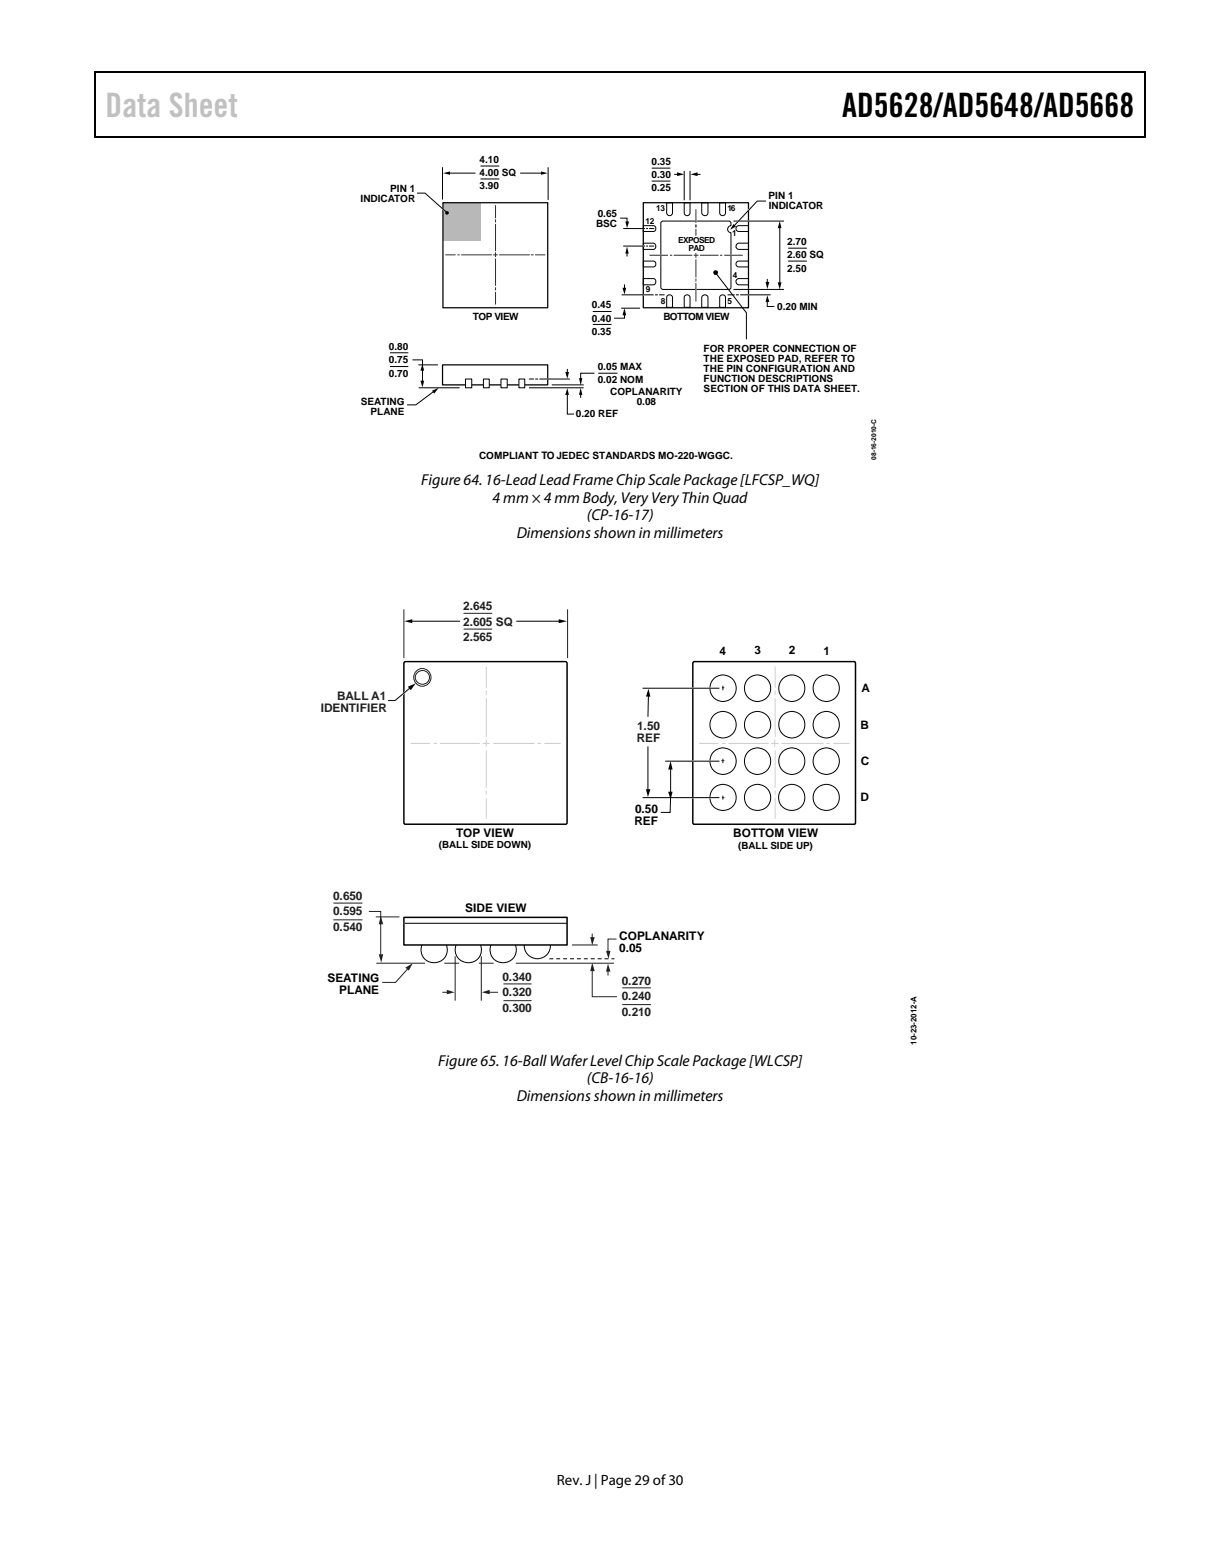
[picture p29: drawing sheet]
<svg xmlns="http://www.w3.org/2000/svg" width="216mm" height="279mm" viewBox="0 0 216 279" stroke-linecap="round" stroke-linejoin="round" font-family="sans-serif">
<defs><g id="words">
<text font-size="6" fill="#c1c1c1" x="18.9" y="20.9">Data Sheet</text>
<text font-size="6" x="150.9" y="20.9">AD5628/AD5648/AD5668</text>
<g font-size="2.8">
<text x="75.5" y="86.9">Figure 64. 16-Lead LeadFrame Chip Scale Package [LFCSP_WQ]</text>
<text x="88.3" y="90">4 mm × 4 mm Body, Very Very Thin Quad</text>
<text x="105.2" y="93.2">(CP-16-17)</text>
<text x="92.6" y="96.4">Dimensions shown in millimeters</text>
<text x="78.5" y="190.8">Figure 65. 16-BallWafer LevelChipScale Package [WLCSP]</text>
<text x="92.6" y="197.2">Dimensions shown in millimeters</text>
<text x="105.2" y="194">(CB-16-16)</text>
</g>
<text font-size="2.7" x="99.8" y="266">Rev. J | Page 29 of30</text>
<g font-size="2.1" fill="#221e1f">
<text x="83" y="109.2">2.645</text>
<text x="83" y="112">2.605 SQ</text>
<text x="83" y="114.9">2.565</text>
<text x="60.4" y="125.3">BALL A1</text>
<text x="57.5" y="127.4">IDENTIFIER</text>
<text x="114.2" y="130.7">1.50</text>
<text x="114.1" y="132.9">REF</text>
<text x="59.7" y="161.1">0.650</text>
<text x="59.7" y="163.9">0.595</text>
<text x="59.7" y="166.8">0.540</text>
<text x="90" y="175.6">0.340</text>
<text x="90" y="178.5">0.320</text>
<text x="111.4" y="176.4">0.270</text>
<text x="111.4" y="179.2">0.240</text>
<text x="90" y="181.3">0.300</text>
<text x="111.4" y="182">0.210</text>
</g>
<g font-size="2.1">
<text x="128.9" y="117.2">4</text>
<text x="135.2" y="117.2">3</text>
<text x="141.4" y="117.2">2</text>
<text x="147.5" y="117.2">1</text>
<text x="154.4" y="124">A</text>
<text x="154.2" y="130.6">B</text>
<text x="154.2" y="137">C</text>
<text x="154.2" y="143.5">D</text>
<text x="81.8" y="149.8">TOP VIEW</text>
<text x="113.7" y="147.7">REF</text>
<text x="113.8" y="145.6">0.50</text>
<text x="131.4" y="150">BOTTOM VIEW</text>
<text x="83.4" y="163.3">SIDE VIEW</text>
<text x="111" y="168.3">COPLANARITY</text>
<text x="111" y="170.4">0.05</text>
<text x="58.7" y="175.9">SEATING</text>
<text x="60.8" y="178">PLANE</text>
</g>
<g font-size="1.8">
<text x="85.9" y="29.1">4.10</text>
<text x="116.7" y="29.5">0.35</text>
<text x="69.9" y="34.3">PIN 1</text>
<text x="85.9" y="31.5">4.00 SQ</text>
<text x="85.9" y="33.9">3.90</text>
<text x="116.7" y="31.9">0.30</text>
<text x="116.7" y="34.2">0.25</text>
<text x="137.7" y="35.6">PIN 1</text>
<text x="64.6" y="36.1">INDICATOR</text>
<text x="106.8" y="40.6">BSC</text>
<text x="107.1" y="38.8">0.65</text>
<text x="137.7" y="37.4">INDICATOR</text>
<text x="141" y="43.9">2.70</text>
<text x="141" y="46.2">2.60 SQ</text>
<text x="141" y="48.6">2.50</text>
<text x="84.7" y="57.2">TOP VIEW</text>
<text x="106.1" y="55.2">0.45</text>
<text x="106.1" y="57.6">0.40</text>
<text x="106.1" y="60">0.35</text>
<text x="118.9" y="57.2">BOTTOM VIEW</text>
<text x="139.2" y="55.5">0.20 MIN</text>
<text x="69.7" y="62.7">0.80</text>
<text x="69.7" y="65.1">0.75</text>
<text x="126.1" y="63">FOR PROPER CONNECTION OF</text>
<text x="126.1" y="64.8">THE EXPOSED PAD, REFER TO</text>
<text x="69.7" y="67.4">0.70</text>
<text x="107.1" y="66.2">0.05 MAX</text>
<text x="107.1" y="68.6">0.02 NOM</text>
<text x="109.3" y="70.7">COPLANARITY</text>
<text x="126.1" y="66.6">THE PIN CONFIGURATION AND</text>
<text x="126.1" y="68.4">FUNCTION DESCRIPTIONS</text>
<text x="126.1" y="70.2">SECTION OF THIS DATA SHEET.</text>
<text x="64.6" y="72.5">SEATING</text>
<text x="66.4" y="74.3">PLANE</text>
<text x="103.2" y="74.7">0.20 REF</text>
<text x="114.1" y="72.5">0.08</text>
<text x="85.8" y="82.2">COMPLIANT TO JEDEC STANDARDS MO-220-WGGC.</text>
<text x="78.6" y="152">(BALL SIDE DOWN)</text>
<text x="132.3" y="152.1">(BALL SIDE UP)</text>
</g>
<g font-size="1.5">
<text x="115.7" y="40.1">12</text>
<text x="117.6" y="37.8">13</text>
<text x="130.3" y="37.8">16</text>
<text x="121.5" y="43.5">EXPOSED</text>
<text x="123.3" y="44.9">PAD</text>
<text x="131.2" y="42.2">1</text>
<text x="115.7" y="52.3">9</text>
<text x="131.3" y="49.8">4</text>
<text x="118.4" y="54.4">8</text>
<text x="130.4" y="54.4">5</text>
</g>
<text font-size="1.4" x="164.2" y="187.1" transform="rotate(-90 164.2 187.1)">10-23-2012-A</text>
<text font-size="1.2" x="157" y="82.4" transform="rotate(-90 157 82.4)">08-16-2010-C</text>
</g></defs>
<path d="M16.9 12.7h.2v1h-.2zM16.9 12.7h.2v.3h-.2zM82.5 12.7h.3v.3h-.3zM205.1 12.7h.3v1h-.3zM205.1 12.7h.3v.3h-.3zM16.9 24.4h.2v.2h-.2zM82.3 24.4h.2v.2h-.2zM205.1 24.4h.3v.2h-.3z" fill="#000"/>
<path d="M17 13.7v10.7M17.1 12.8h65.4M82.8 12.8h122.3M205.2 13.7v10.7M17.1 24.5h188" fill="none" stroke="#000" stroke-width=".25"/>
<path d="M141.2 44.4h3.4M141.2 46.8h3.4" fill="none" stroke="#000" stroke-width=".18"/>
<path d="M79.4 36.5h6.8v6.7h-6.8z" fill="#b5b7b9"/>
<g fill="none" stroke="#000" stroke-width=".18">
<path d="M74.7 34.6h1.4l4 3.5M79.3 30v5.6M80.4 31h4.8M86.1 32.1h3.4M86.1 29.7h3.4M93.2 31h4M98.2 30v5.7M111.1 39.1h1.2v.8M118.5 39.8l.3-.2h11.8l.3 .2 .1 .6a.64 .64 0 0 0-.6 .6 .64 .64 0 0 0 .6 .7v9.8l-.2 .3h-12l-.3-.1-.1-.2zM119.4 36.3h1.1v1.8a.52 .52 0 0 1-.5 .5 .52 .52 0 0 1-.6-.5zM122.6 36.3h1v1.8a.52 .52 0 0 1-.5 .5 .52 .52 0 0 1-.5-.5zM125.7 36.3h1.2v1.8a.56 .56 0 0 1-.6 .5 .56 .56 0 0 1-.6-.5z"/>
<path d="M128.9 36.3h1.1v1.8a.52 .52 0 0 1-.5 .5 .52 .52 0 0 1-.6-.5zM106.2 55.8h3.4M106.2 58.1h3.4M111.3 55.2h3.4M111.7 44.1h3.8M111.7 40.9h3.8M111.9 56.2v.8h-1.9M111.9 50.9v.9M112.3 45.2v.7M115.3 49.9h1.8a.57 .57 0 0 1 .4 .6 .57 .57 0 0 1-.4 .5h-1.8zM115.3 46.8h1.8a.53 .53 0 0 1 .4 .5 .53 .53 0 0 1-.4 .5h-1.8zM115.3 43.6h1.8a.57 .57 0 0 1 .4 .5 .57 .57 0 0 1-.4 .6h-1.8z"/>
<path d="M115.3 40.4h1.8a.53 .53 0 0 1 .4 .5 .53 .53 0 0 1-.4 .6h-1.8zM115.9 44.1h.1M115.9 40.9h.1M116.4 44.1h.7M116.4 40.9h.7M119.5 53a.54 .54 0 0 1 .6-.2 .54 .54 0 0 1 .4 .5v1.7h-1.1zM122.7 53a.54 .54 0 0 1 .5-.2 .54 .54 0 0 1 .4 .5v1.7h-1zM125.8 53a.58 .58 0 0 1 .6-.2 .58 .58 0 0 1 .5 .5v1.7h-1.2zM129 53a.54 .54 0 0 1 .6-.2 .54 .54 0 0 1 .4 .5v1.7h-1.1zM131.9 50.2l.5-.3h1.7v1.1h-1.7a.59 .59 0 0 1-.5-.8zM131.9 47l.5-.2h1.7v1h-1.7a.52 .52 0 0 1-.5-.8zM131.9 40.7l.5-.3h1.7v1.1h-1.7a.52 .52 0 0 1-.5-.8z"/>
<path d="M132.1 43.6h2v1.1h-1.7a.56 .56 0 0 1-.5-.4 .56 .56 0 0 1 .2-.7zM139.7 40.6v10.2M69.9 65.6h3.3M69.9 63.2h3.3M73.9 64.5h1.8v1.7M75 69.5h7.4M75.7 66.2v2.2M77.8 70.1l-3.3 2.4h-1.6M94.8 69.5h9.8M99 68.9h5.5M101.6 70.5v3.7h1.2M101.6 66.2v.6"/>
<path d="M104 70.5v.7M106.5 66.8h-2.5v1.2M107.2 66.8h3.4"/>
</g>
<path d="M79.4 36.3h18.7v18.8h-18.7zM115.3 36.3h18.8v18.8h-18.8zM79.3 65.3h18.8v3.6h-18.8z" fill="none" stroke="#000" stroke-width=".22"/>
<g fill="#000">
<path d="M79.4 31l1.2-.3v.6zM96.9 30.7l1.2 .3-1.2 .3zM112 39.7h.7l-.4 1.2zM111.5 51.5h.7l-.3 1.2zM111.9 55.2l.3 1.3h-.7zM112.3 44.1l.3 1.3h-.6zM139.7 39.6l.3 1.3h-.7zM139.3 50.6h.7l-.3 1.2zM75.7 65.2l.3 1.2h-.7zM75.3 68.2h.7l-.3 1.2zM77.4 70l1.2-.5-.8 1zM101.6 69.5l.3 1.2h-.6z"/>
<path d="M101.3 66.6h.6l-.3 1.2zM104 69.5l.3 1.2h-.6zM103.7 67.7h.6l-.3 1.3z"/>
<circle cx="80.1" cy="38.2" r=".32"/>
</g>
<path d="M79.1 37.2l.5 .5M115.1 44.1h.4M115.1 40.9h.4M124.8 46.7v.2" fill="none" stroke="#fff" stroke-width=".22"/>
<path d="M131.6 51.8h3z" fill="#fff"/>
<path d="M131.6 51.8h3" fill="none" stroke="#fff" stroke-width=".22"/>
<path d="M131.5 39.6h3.1z" fill="#fff"/>
<path d="M131.5 39.6h3.1" fill="none" stroke="#fff" stroke-width=".22"/>
<path d="M116.8 30.1h3.3M116.8 32.4h3.3M120.8 31.2h.7M122.6 30.7v5.1M123.6 30.7v5.1M124.8 31.2h.7M131.4 39.6h9.1M131.4 51.8h9.1" fill="none" stroke="#000" stroke-width=".18"/>
<path d="M121.3 30.9l1.3 .3-1.3 .3zM123.7 31.2l1.3-.3v.6z" fill="#000"/>
<g fill="#fff" stroke="#000" stroke-width=".18">
<path d="M83.4 67.9h1.1v1.6h-1.1z"/>
<path d="M86.6 67.9h1.1v1.6h-1.1z"/>
<path d="M89.8 67.9h1.1v1.6h-1.1z"/>
<path d="M93 67.9h1v1.6h-1z"/>
</g>
<g fill="none" stroke="#303030" stroke-width=".18">
<path d="M88.8 36.8v2.2M88.8 39.4v.3M124.7 37.6v2.2M79.9 45.6h1.6M82.1 45.6h.2M82.7 45.6h5.3M88.4 45.6h.7M88.8 40.2v4.7M88.8 45.3v.6M88.8 46.4v4.7M88.8 51.5v.4M88.8 52.4v2.1"/>
<path d="M89.5 45.6h5.3M95.2 45.6h.3M96 45.6h1.6M116.5 45.7h3.1M120.1 45.7h.2M120.8 45.7h3.1M124.4 45.7h.7M124.7 40.3v.4M124.7 41.1v1M124.7 45.4v.7M124.7 46.5v3.1M124.7 50v.3"/>
<path d="M124.7 50.8v3.1M125.5 45.7h3.1M129.1 45.7h.2M129.8 45.7h3.2"/>
</g>
<path d="M124.7 39.4v.3M134.3 37.4l-2.5 2.8M115.1 52.8h.4M118.3 45.7h.3M124.7 51.8v.2M130.9 45.7h.2M133.9 52.8h.4M97.9 67.9h.4" fill="none" stroke="#fff" stroke-width=".22"/>
<g fill="none" stroke="#000" stroke-width=".18">
<path d="M137.2 36h-1.5l-4.2 4.5M111.4 52.8h5.7M117.4 52.8h.5M118.1 52.8h1M128.2 48.9l5.5 7.1v4.7M130.4 52.8h1.2M131.9 52.8h.5M132.6 52.8h5.5M137.5 50v.7M137.5 53.9v1h1.2M74.9 65.3h3.6M94.8 67.9h.9"/>
<path d="M95.9 67.9h.5M96.6 67.9h5.5"/>
<circle cx="77.8" cy="170.1" r="2.35"/>
<circle cx="83.9" cy="170.1" r="2.34"/>
<circle cx="90.2" cy="170.1" r="2.35"/>
<circle cx="96.3" cy="169.4" r="2.37"/>
</g>
<g fill="#000">
<path d="M131.4 40.1l.5 .5-1.1 .6zM137.2 50.5h.6l-.3 1.3zM137.5 52.9l.3 1.2h-.6z"/>
<circle cx="128.2" cy="48.8" r=".43"/>
</g>
<path d="M59.7 164.7h5.2M59.7 161.7h5.2M90.2 176.2h5M90.2 179.2h5M111.5 176.9h5.1M111.5 179.9h5.1" fill="none" stroke="#221e1f" stroke-width=".18"/>
<path d="M72.4 164.3h29.2v4.9h-29.2z" fill="#fff" stroke="#000" stroke-width=".26"/>
<path d="M79.6 172.5h2.7M85.8 172.5h2.6M92.4 172.5h17.6M102.5 169.2h4.6" fill="none" stroke="#221e1f" stroke-width=".18"/>
<path d="M109.6 171.6h.5v.2h-.5zM108.3 171.6h.7v.2h-.7zM107.1 171.6h.7v.2h-.7zM105.8 171.6h.8v.2h-.8zM104.6 171.6h.7v.2h-.7zM103.4 171.6h.7v.2h-.7zM102.1 171.6h.7v.2h-.7zM100.9 171.6h.7v.2h-.7zM99.7 171.6h.7v.2h-.7zM98.4 171.6h.7v.2h-.7z" fill="#000"/>
<path d="M108.9 173.7v.9" fill="none" stroke="#231f20" stroke-width=".18"/>
<path d="M108.9 172.6l.5 1.4h-.8z" fill="#231f20"/>
<path d="M110.4 168.2h-1.5v2.4" fill="none" stroke="#231f20" stroke-width=".18"/>
<path d="M108.6 170.3h.8l-.4 1.4z" fill="#231f20"/>
<path d="M106.1 167.3v.8" fill="none" stroke="#231f20" stroke-width=".18"/>
<path d="M105.8 167.8h.8l-.5 1.5z" fill="#231f20"/>
<path d="M106.1 173.7v4.8h4.4" fill="none" stroke="#231f20" stroke-width=".18"/>
<path d="M106.1 172.4l.5 1.5h-.8z" fill="#231f20"/>
<path d="M66.1 163.2h2.1v2.2M67.3 164.2h4.3M67.4 172.5h8.8M68.2 165.3v5.9" fill="none" stroke="#231f20" stroke-width=".18"/>
<g fill="#231f20">
<path d="M68.2 164l.5 1.5h-.8z"/>
<path d="M67.9 170.9h.8l-.4 1.5z"/>
</g>
<path d="M79.3 177.7h1M81.6 171.4v7.7M86.2 171.4v7.7" fill="none" stroke="#231f20" stroke-width=".18"/>
<path d="M80.1 177.3l1.4 .4-1.4 .4z" fill="#231f20"/>
<path d="M87.5 177.7h1.6" fill="none" stroke="#231f20" stroke-width=".18"/>
<path d="M86.3 177.7l1.4-.4v.8z" fill="#231f20"/>
<path d="M73.2 173.4l-2.3 2.6h-2.4" fill="none" stroke="#231f20" stroke-width=".18"/>
<path d="M72.6 173.3l1.4-.8-.8 1.3z" fill="#231f20"/>
<g fill="none" stroke="#000" stroke-width=".18">
<path d="M73.6 111.3h8.8M92.5 111.3h7.9M73.5 123.2l-2.7 2.3h-1.3M115.1 123.3h13.8M116.1 133.7v7.9M116.2 124.5l-.1 3.9M119.2 136.3h9.7M120.2 137.6v4.5M115.1 142.9h13.8M120.2 142.8l-.1 2.7h-1.7M72.5 165.4h29.1"/>
<circle cx="129.5" cy="136.3" r="2.37"/>
<circle cx="129.5" cy="129.8" r="2.37"/>
<circle cx="129.5" cy="123.3" r="2.37"/>
<circle cx="135.7" cy="136.3" r="2.37"/>
<circle cx="135.7" cy="129.8" r="2.37"/>
<circle cx="135.7" cy="123.3" r="2.37"/>
<circle cx="141.9" cy="129.8" r="2.36"/>
<circle cx="141.9" cy="136.3" r="2.36"/>
<circle cx="141.9" cy="123.3" r="2.36"/>
<circle cx="148" cy="136.3" r="2.37"/>
<circle cx="148" cy="129.8" r="2.37"/>
<circle cx="148" cy="123.3" r="2.37"/>
<circle cx="129.5" cy="142.8" r="2.35"/>
<circle cx="135.7" cy="142.8" r="2.35"/>
<circle cx="141.9" cy="142.8" r="2.34"/>
<circle cx="148" cy="142.8" r="2.34"/>
</g>
<g fill="none" stroke="#221e1f" stroke-width=".18">
<path d="M72.4 109.1v8.8M83.1 109.8h5.1M83.1 112.7h5.1M101.7 109.1v8.8M129.3 136.2h.4M129.4 123.2h.3M129.5 135.9v.8M129.5 122.8v.8M129.4 142.9h.3M129.5 142.5v.7"/>
<circle cx="75.7" cy="121.3" r="1.57"/>
<circle cx="75.7" cy="121.3" r="1.25"/>
</g>
<path d="M72.5 118.5h29l.1 .3v28.5l-.1 .3h-29l-.1-.3v-28.5zM124.2 118.5h29l.1 .4v28.4l-.1 .3h-29l-.1-.3v-28.4z" fill="none" stroke="#000" stroke-width=".26"/>
<path d="M72.5 111.3l1.4-.4v.7zM100.1 110.9l1.5 .4-1.5 .3zM73.1 123l1.4-.6-.9 1.2zM116.2 123.4l.3 1.4h-.8zM120.2 136.3l.3 1.5h-.8zM115.7 141.4h.8l-.4 1.4zM119.7 141.8h.8l-.3 1.4z" fill="#000"/>
<path d="M72.6 123.9l-.5 .5M122.8 123.3h6.4M122.8 136.3h6.3M122.8 142.9h6.4" fill="none" stroke="#fff" stroke-width=".26"/>
<g fill="none" stroke="#cdcdcd" stroke-width=".18">
<path d="M87.1 119.5v3.6M138.9 119.5v3.6M73.7 133.1h3.3M77.8 133.1h.4M78.9 133.1h7M86.6 133.1h1M87.1 125.1v6.8M87.1 134.5v6.5M87.1 123.8v.6M87.1 132.5v1.2M88.4 133.1h7.3M96.4 133.1h.4"/>
<path d="M97.6 133.1h2.8M125.4 133.1h3.2M129.4 133.1h.6M130.6 133.1h7M138.3 133.1h1.1M138.8 132.5v1.2M138.9 125.1v6.8M138.9 134.5v6.5M138.9 123.8v.6M140.1 133.1h7.3M148.2 133.1h.4M149.4 133.1h2.7"/>
<path d="M87.1 141.7v.5M87.1 143v3.6M138.9 143v3.6M138.9 141.7v.5"/>
</g>
<use href="#words"/>
</svg>
